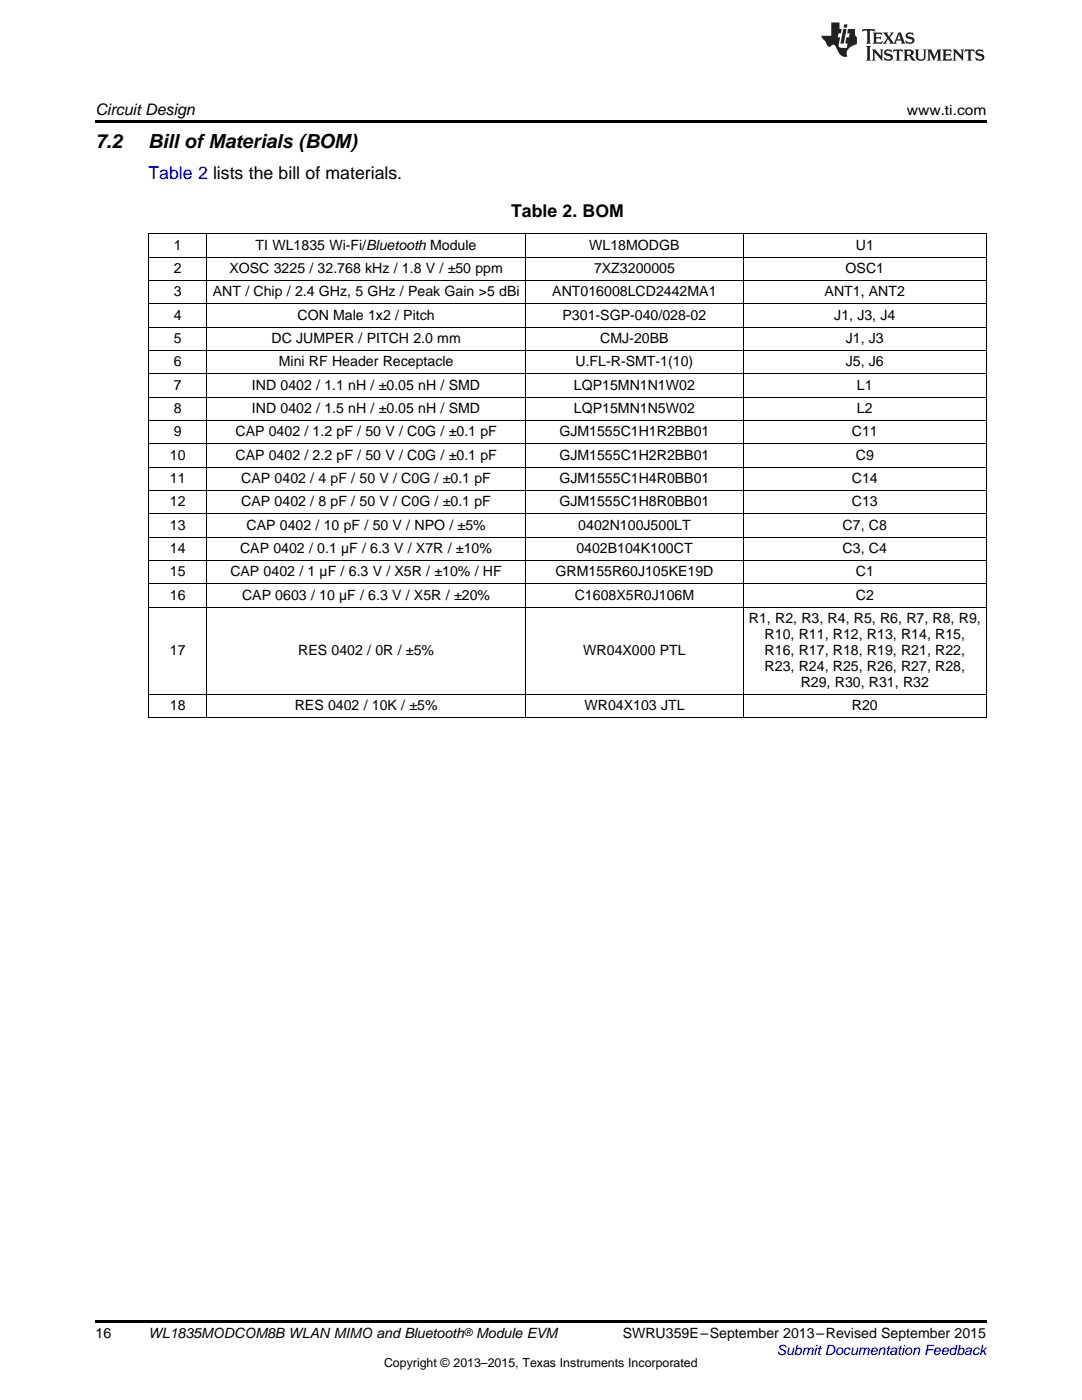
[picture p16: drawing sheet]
<svg xmlns="http://www.w3.org/2000/svg" width="216mm" height="279mm" viewBox="0 0 216 279" stroke-linecap="round" stroke-linejoin="round" font-family="sans-serif">
<defs><g id="words">
<g font-size="3.9">
<text x="19" y="29.6">7.2</text>
<text x="29.6" y="29.6">Bill ofMaterials (BOM)</text>
</g>
<text font-size="3.5" fill="#00f" x="29.6" y="35.6">Table 2 lists the bill of materials.</text>
<text font-size="3.5" x="102" y="43.4">Table 2. BOM</text>
<text font-size="3.2" x="19" y="23">Circuit Design</text>
<g font-size="2.8">
<text x="181" y="23">www.ti.com</text>
<text x="34.7" y="49.8">1</text>
<text x="51" y="49.8">TI WL1835 Wi-Fi/Bluetooth Module</text>
<text x="117.6" y="49.8">WL18MODGB</text>
<text x="170.8" y="49.8">U1</text>
<text x="34.7" y="54.5">2</text>
<text x="34.7" y="59.1">3</text>
<text x="42.5" y="59.1">ANT / Chip / 2.4 GHz, 5 GHz / Peak Gain &gt;5 dBi</text>
<text x="45.8" y="54.5">XOSC 3225 / 32.768 kHz / 1.8 V / ±50 ppm</text>
<text x="110.2" y="59.1">ANT016008LCD2442MA1</text>
<text x="118.5" y="54.5">7XZ3200005</text>
<text x="164.5" y="59.1">ANT1, ANT2</text>
<text x="168.7" y="54.5">OSC1</text>
<text x="34.7" y="63.8">4</text>
<text x="59.4" y="63.8">CON Male 1x2 / Pitch</text>
<text x="112.3" y="63.8">P301-SGP-040/028-02</text>
<text x="166.5" y="63.8">J1, J3, J4</text>
<text x="34.7" y="68.4">5</text>
<text x="54.2" y="68.4">DC JUMPER / PITCH 2.0 mm</text>
<text x="119.8" y="68.4">CMJ-20BB</text>
<text x="168.8" y="68.4">J1, J3</text>
<text x="34.7" y="73.1">6</text>
<text x="34.7" y="77.8">7</text>
<text x="50.3" y="77.8">IND 0402 / 1.1 nH / ±0.05 nH / SMD</text>
<text x="55.6" y="73.1">Mini RF Header Receptacle</text>
<text x="114.5" y="77.8">LQP15MN1N1W02</text>
<text x="114.8" y="73.1">U.FL-R-SMT-1(10)</text>
<text x="168.8" y="73.1">J5, J6</text>
<text x="171" y="77.8">L1</text>
<text x="34.7" y="82.4">8</text>
<text x="50.3" y="82.4">IND 0402 / 1.5 nH / ±0.05 nH / SMD</text>
<text x="114.5" y="82.4">LQP15MN1N5W02</text>
<text x="171" y="82.4">L2</text>
<text x="34.7" y="87.1">9</text>
<text x="47" y="87.1">CAP 0402 / 1.2 pF / 50 V / C0G / ±0.1 pF</text>
<text x="111.6" y="87.1">GJM1555C1H1R2BB01</text>
<text x="170" y="87.1">C11</text>
<text x="33.9" y="91.7">10</text>
<text x="47" y="91.7">CAP 0402 / 2.2 pF / 50 V / C0G / ±0.1 pF</text>
<text x="111.6" y="91.7">GJM1555C1H2R2BB01</text>
<text x="170.8" y="91.7">C9</text>
<text x="33.9" y="96.4">11</text>
<text x="33.9" y="101">12</text>
<text x="48.2" y="96.4">CAP 0402 / 4 pF / 50 V / C0G / ±0.1 pF</text>
<text x="48.2" y="101">CAP 0402 / 8 pF / 50 V / C0G / ±0.1 pF</text>
<text x="111.6" y="96.4">GJM1555C1H4R0BB01</text>
<text x="111.6" y="101">GJM1555C1H8R0BB01</text>
<text x="170" y="96.4">C14</text>
<text x="170" y="101">C13</text>
<text x="33.9" y="105.7">13</text>
<text x="49.2" y="105.7">CAP 0402 / 10 pF / 50 V / NPO / ±5%</text>
<text x="115.4" y="105.7">0402N100J500LT</text>
<text x="168.1" y="105.7">C7, C8</text>
<text x="33.9" y="110.3">14</text>
<text x="47.9" y="110.3">CAP 0402 / 0.1 µF / 6.3 V / X7R / ±10%</text>
<text x="115" y="110.3">0402B104K100CT</text>
<text x="168.1" y="110.3">C3, C4</text>
<text x="33.9" y="115">15</text>
<text x="33.9" y="119.7">16</text>
<text x="46" y="115">CAP 0402 / 1 µF / 6.3 V / X5R / ±10% / HF</text>
<text x="48.3" y="119.7">CAP 0603 / 10 µF / 6.3 V / X5R / ±20%</text>
<text x="110.8" y="115">GRM155R60J105KE19D</text>
<text x="114.7" y="119.7">C1608X5R0J106M</text>
<text x="170.8" y="115">C1</text>
<text x="170.8" y="119.7">C2</text>
<text x="149.4" y="124.3">R1, R2, R3, R4, R5, R6, R7, R8, R9,</text>
<text x="33.9" y="130.7">17</text>
<text x="59.5" y="130.7">RES 0402 / 0R / ±5%</text>
<text x="116.4" y="130.7">WR04X000 PTL</text>
<text x="152.6" y="127.5">R10, R11, R12, R13, R14, R15,</text>
<text x="152.6" y="130.7">R16, R17, R18, R19, R21, R22,</text>
<text x="152.6" y="133.8">R23, R24, R25, R26, R27, R28,</text>
<text x="159.8" y="137">R29, R30, R31, R32</text>
<text x="33.9" y="141.7">18</text>
<text x="58.8" y="141.7">RES 0402 / 10K / ±5%</text>
<text x="116.6" y="141.7">WR04X103 JTL</text>
<text x="170" y="141.7">R20</text>
<text x="19" y="267">16</text>
<text x="29.6" y="267.1">WL1835MODCOM8B WLAN MIMO and Bluetooth</text>
<text x="95" y="267.1">Module EVM</text>
<text x="124.2" y="267.1">SWRU359E–September 2013–Revised September 2015</text>
</g>
<text font-size="2.8" fill="#00f" x="155" y="270.4">Submit Documentation Feedback</text>
<text font-size="2.5" x="76.6" y="272.7">Copyright © 2013–2015, Texas Instruments Incorporated</text>
<text font-size="2.1" x="92.6" y="266.7">®</text>
</g></defs>
<path d="M19 24h177.8v.6h-177.8zM19 263.5h177.8v.6h-177.8z" fill="#000"/>
<g fill="none" stroke="#000" stroke-width=".2">
<path d="M29.6 56h167.2M29.6 51.3h167.2M29.6 46.7h167.2M29.7 46.7v96.5M41.3 46.7v96.5M104.8 46.7v96.5M148.3 46.7v96.5M196.8 46.7v96.5M29.6 79.3h167.2M29.6 74.6h167.2M29.6 69.9h167.2M29.6 65.3h167.2"/>
<path d="M29.6 60.6h167.2M29.6 97.9h167.2M29.6 93.2h167.2M29.6 88.6h167.2M29.6 83.9h167.2M29.6 116.5h167.2M29.6 111.8h167.2M29.6 107.2h167.2M29.6 102.5h167.2M29.6 138.5h167.2M29.6 121.2h167.2M29.6 143.2h167.2"/>
</g>
<g fill="#231f20">
<path d="M172.1 5.8l-.1 .6 .5-.3h.5v.2v2.1l-.2 .3h1l-.2-.3v-2.1v-.2h.6l.4 .3-.1-.6zM174.1 6.5l.3 .4v1.5l-.3 .3h1.9l.1-.5a1.04 1.04 0 0 1-1.3 .1v-.6h.6l.4 .2v-.7l-.4 .2h-.6l.1-.6h.7l.4 .2-.1-.5zM176.1 6.5l.9 1.1-.9 1.1h.8l-.1-.2 .4-.7 .4 .7-.2 .2h1.6l-.2-.2 .1-.4h.9l.2 .4-.2 .2h.9l-.2-.3-.8-1.9h-.5l-.9 2.1-.7-1.1 .8-1h-.8l.1 .3-.3 .5-.4-.6 .2-.2zM179.4 6.9l.3 .9h-.7zM180.9 6.6a.63 .63 0 0 0-.2 .7 .63 .63 0 0 0 .6 .4l.6 .2 .1 .2a.75 .75 0 0 1-.7 .4 .75 .75 0 0 1-.6-.5l.1 .7 .2-.1a1.11 1.11 0 0 0 1.5-.5 1.13 1.13 0 0 0-1.3-.9l-.1-.3a1.04 1.04 0 0 1 1.2 .2l-.1-.6-.2 .1-.5-.1zM172.8 9.2l.3 .3v2.2l-.3 .4h1l-.2-.4v-2.2l.2-.3zM174 9.9l.2 .3v1.5l-.2 .4h.7l-.2-.4v-1.3l1.6 1.7v-1.9l.2-.3h-.7l.2 .3v.9l-1.2-1.2zM176.6 10a.62 .62 0 0 0-.2 .7 .62 .62 0 0 0 .6 .4l.6 .2 .1 .2a.76 .76 0 0 1-.7 .4 .76 .76 0 0 1-.6-.5l.1 .7 .1-.1a1.11 1.11 0 0 0 1.6-.6 1.13 1.13 0 0 0-1.3-.8l-.1-.3a1.04 1.04 0 0 1 1.2 .1l-.1-.5-.2 .1-.5-.2zM178.3 9.9l-.1 .6a.61 .61 0 0 1 .7-.3v1.5l-.2 .4h1l-.3-.4v-1.5a.63 .63 0 0 1 .8 .3l-.1-.6zM180.3 9.9l.2 .3v1.5l-.2 .4h.9l-.2-.2v-.7l.6 .2a.76 .76 0 0 0 1.1 .6l-1-.9a.58 .58 0 0 0 .6-.6 .58 .58 0 0 0-.5-.6zM181 10.2l.1-.1a.45 .45 0 0 1 .6 .1 .45 .45 0 0 1 .1 .5l-.8 .2zM182.5 9.9l.2 .2a2.17 2.17 0 0 0 .4 1.9 .99 .99 0 0 0 1.6-.7v-1.1l.2-.3h-.8l.2 .2a1.92 1.92 0 0 1-.2 1.7 .6 .6 0 0 1-.9-.5v-1.1l.2-.3zM185 9.9l.2 .3v1.5l-.2 .4h.7l-.2-.4v-1.4l.8 1.8 .8-1.8v1.4l-.2 .4h1l-.3-.4v-1.5l.3-.3h-.8l-.7 1.4-.6-1.4zM188 9.9l.2 .3v1.5l-.2 .4h1.8l.2-.6a1.04 1.04 0 0 1-1.3 .2v-.6h.6l.4 .1v-.6l-.4 .2h-.6l.1-.6h.7l.4 .2-.1-.5zM190.1 9.9l.2 .3v1.5l-.2 .4h.7l-.2-.4v-1.3l1.6 1.7v-1.9l.2-.3h-.7l.2 .3v.9l-1.1-1.2zM192.6 9.9l-.1 .6a.61 .61 0 0 1 .7-.3v1.5l-.2 .4h.9l-.2-.4v-1.5a.63 .63 0 0 1 .8 .3l-.2-.6zM194.9 10a.62 .62 0 0 0-.2 .7 .62 .62 0 0 0 .6 .4l.5 .2 .2 .2a.76 .76 0 0 1-.7 .4 .76 .76 0 0 1-.7-.5l.2 .7 .1-.1a1.11 1.11 0 0 0 1.5-.6 1.13 1.13 0 0 0-1.2-.8l-.1-.3a1.04 1.04 0 0 1 1.2 .1l-.2-.5-.2 .1-.5-.2z"/>
<path d="M165.9 4.5v2.6h-2l.1 .4 .8 .9a.91 .91 0 0 0 .9 .9 .56 .56 0 0 1 .5-.4 .56 .56 0 0 1 .5 .3l.4 .8a1.53 1.53 0 0 0 2 1.3 1.54 1.54 0 0 1 1-2.1l.9-.4-.1-1.4a1.52 1.52 0 0 1-.3-1.6h-1.4l-.2 .9h.5l-.1 .8h-.5l-.2 .9v.2l.4 .1-.1 .9a1.93 1.93 0 0 1-1.7-.3l.3-1.8h-.4l.1-.8h.5l.2-.9h-.5v-1.3zM168.3 5.8l-.6 2.9h.7l.5-2.9zM168.4 4.9l-.1 .6h.7l.1-.6z"/>
</g>
<use href="#words"/>
</svg>
